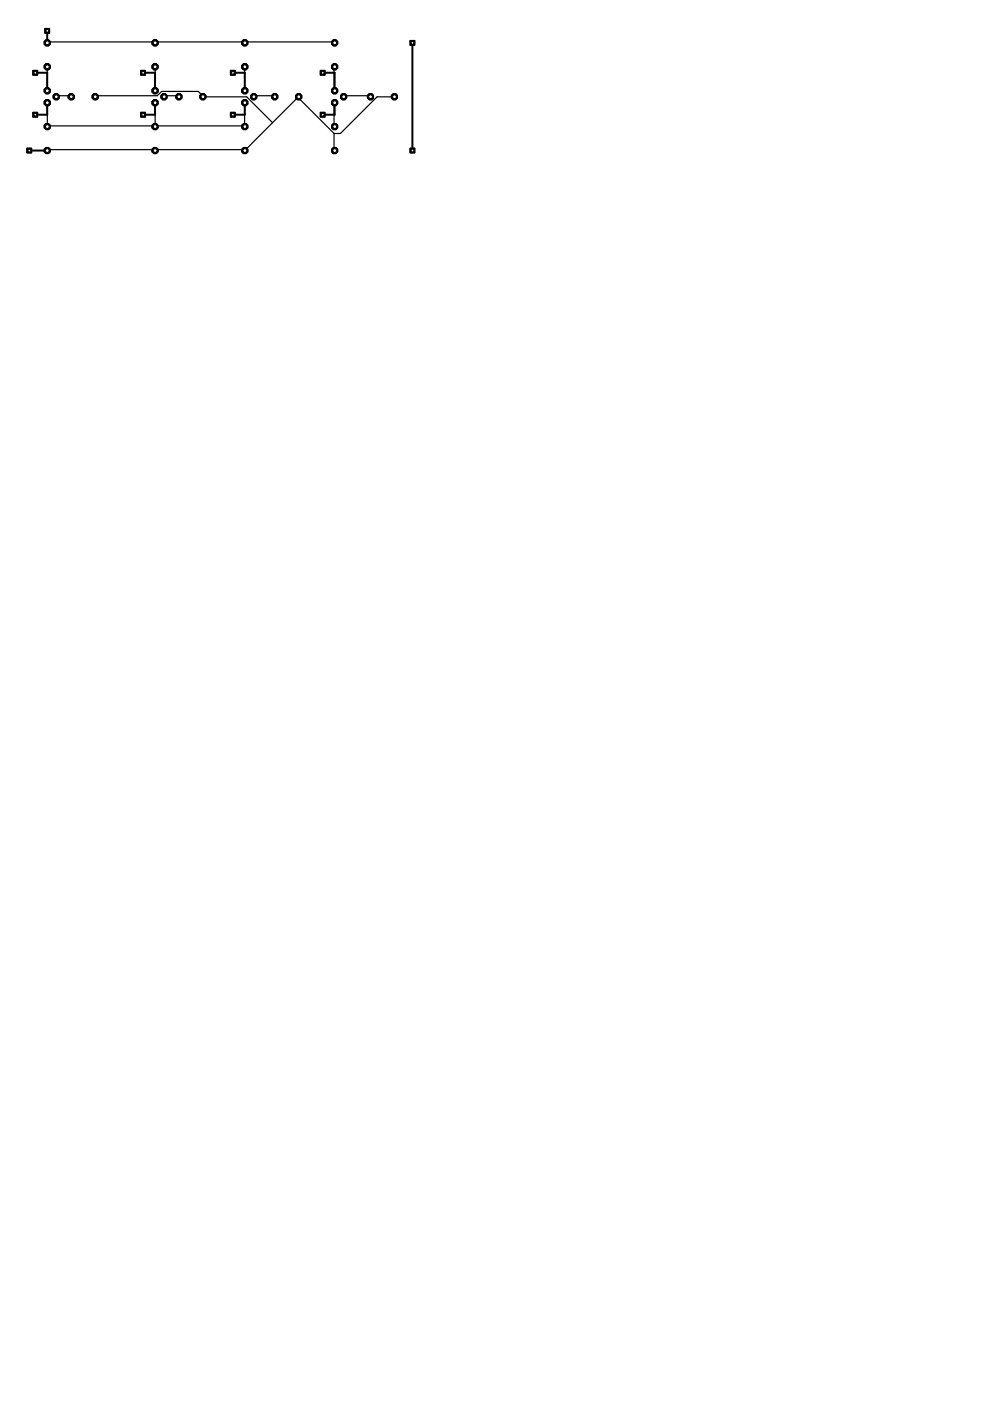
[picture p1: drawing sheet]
<svg xmlns="http://www.w3.org/2000/svg" width="210mm" height="297mm" viewBox="0 0 210 297" stroke-linecap="round" stroke-linejoin="round" font-family="sans-serif">
<g fill="none" stroke="#000" stroke-width=".25">
<path d="M10 14.2v5M10 9.1v-.2h22.7l.2 .2v-.2h19v.2l.2-.2h18.7l.2 .2M32.9 14.2v5M51.9 14.2v5M71 14.2l-.2 .2v4.8h.2M10 21.8v4.9M10 26.7h22.7l.2 .1v-.1M10 26.7v.1M11.9 20.5l.2-.2h3v.2M20.2 20.5l.1-.2h13l1-.9h7.7l1.2 1.1h9.1l5.5 5.5M32.9 21.8v4.9M32.9 26.7h19"/>
<path d="M34.8 20.5l.1-.2h3v.2M51.9 26.7v.1M51.9 21.8v4.9M53.8 20.5l.1-.2h4.4v.2M70.8 28.3v3.4l.2 .2M70.8 28.3l-7.3-7.3v-.5h-.2l-11.4 11.4v-.2h-19v.2l-.2-.2h-22.7v.2M71 21.8l-.2 .1v4.8l.2 .1M72.9 20.5v-.2h5.5l.1 .2M83.6 20.5h-3.7l-7.7 7.8h-1.4"/>
</g>
<circle cx="71" cy="9.1" r=".71" fill="#000" stroke="#000" stroke-width=".21"/>
<circle cx="71" cy="9.1" r=".4" fill="#fff" stroke="#000" stroke-width=".21"/>
<circle cx="71" cy="14.2" r=".71" fill="#000" stroke="#000" stroke-width=".21"/>
<circle cx="71" cy="14.2" r=".4" fill="#fff" stroke="#000" stroke-width=".21"/>
<circle cx="10" cy="31.9" r=".71" fill="#000" stroke="#000" stroke-width=".21"/>
<circle cx="10" cy="31.9" r=".4" fill="#fff" stroke="#000" stroke-width=".21"/>
<circle cx="10" cy="26.8" r=".71" fill="#000" stroke="#000" stroke-width=".21"/>
<circle cx="10" cy="26.8" r=".4" fill="#fff" stroke="#000" stroke-width=".21"/>
<circle cx="10" cy="9.1" r=".71" fill="#000" stroke="#000" stroke-width=".21"/>
<circle cx="10" cy="9.1" r=".4" fill="#fff" stroke="#000" stroke-width=".21"/>
<circle cx="10" cy="14.2" r=".71" fill="#000" stroke="#000" stroke-width=".21"/>
<circle cx="10" cy="14.2" r=".4" fill="#fff" stroke="#000" stroke-width=".21"/>
<circle cx="20.2" cy="20.5" r=".71" fill="#000" stroke="#000" stroke-width=".21"/>
<circle cx="20.2" cy="20.5" r=".4" fill="#fff" stroke="#000" stroke-width=".21"/>
<circle cx="15.1" cy="20.5" r=".71" fill="#000" stroke="#000" stroke-width=".21"/>
<circle cx="15.1" cy="20.5" r=".4" fill="#fff" stroke="#000" stroke-width=".21"/>
<circle cx="83.6" cy="20.5" r=".71" fill="#000" stroke="#000" stroke-width=".21"/>
<circle cx="83.7" cy="20.5" r=".4" fill="#fff" stroke="#000" stroke-width=".21"/>
<circle cx="78.5" cy="20.5" r=".71" fill="#000" stroke="#000" stroke-width=".21"/>
<circle cx="78.6" cy="20.5" r=".4" fill="#fff" stroke="#000" stroke-width=".21"/>
<circle cx="71" cy="31.9" r=".71" fill="#000" stroke="#000" stroke-width=".21"/>
<circle cx="71" cy="31.9" r=".4" fill="#fff" stroke="#000" stroke-width=".21"/>
<circle cx="71" cy="26.8" r=".71" fill="#000" stroke="#000" stroke-width=".21"/>
<circle cx="71" cy="26.8" r=".4" fill="#fff" stroke="#000" stroke-width=".21"/>
<circle cx="51.9" cy="9.1" r=".71" fill="#000" stroke="#000" stroke-width=".21"/>
<circle cx="51.9" cy="9.1" r=".4" fill="#fff" stroke="#000" stroke-width=".21"/>
<circle cx="51.9" cy="14.2" r=".71" fill="#000" stroke="#000" stroke-width=".21"/>
<circle cx="51.9" cy="14.2" r=".4" fill="#fff" stroke="#000" stroke-width=".21"/>
<circle cx="63.3" cy="20.5" r=".71" fill="#000" stroke="#000" stroke-width=".21"/>
<circle cx="63.4" cy="20.5" r=".4" fill="#fff" stroke="#000" stroke-width=".21"/>
<circle cx="58.3" cy="20.5" r=".71" fill="#000" stroke="#000" stroke-width=".21"/>
<circle cx="58.3" cy="20.5" r=".4" fill="#fff" stroke="#000" stroke-width=".21"/>
<circle cx="51.9" cy="31.9" r=".71" fill="#000" stroke="#000" stroke-width=".21"/>
<circle cx="51.9" cy="31.9" r=".4" fill="#fff" stroke="#000" stroke-width=".21"/>
<circle cx="51.9" cy="26.8" r=".71" fill="#000" stroke="#000" stroke-width=".21"/>
<circle cx="51.9" cy="26.8" r=".4" fill="#fff" stroke="#000" stroke-width=".21"/>
<circle cx="43" cy="20.5" r=".71" fill="#000" stroke="#000" stroke-width=".21"/>
<circle cx="43" cy="20.5" r=".4" fill="#fff" stroke="#000" stroke-width=".21"/>
<circle cx="37.9" cy="20.5" r=".71" fill="#000" stroke="#000" stroke-width=".21"/>
<circle cx="38" cy="20.5" r=".4" fill="#fff" stroke="#000" stroke-width=".21"/>
<circle cx="32.9" cy="9.1" r=".71" fill="#000" stroke="#000" stroke-width=".21"/>
<circle cx="32.9" cy="9.1" r=".4" fill="#fff" stroke="#000" stroke-width=".21"/>
<circle cx="32.9" cy="14.2" r=".71" fill="#000" stroke="#000" stroke-width=".21"/>
<circle cx="32.9" cy="14.2" r=".4" fill="#fff" stroke="#000" stroke-width=".21"/>
<circle cx="32.9" cy="31.9" r=".71" fill="#000" stroke="#000" stroke-width=".21"/>
<circle cx="32.9" cy="31.9" r=".4" fill="#fff" stroke="#000" stroke-width=".21"/>
<circle cx="32.9" cy="26.8" r=".71" fill="#000" stroke="#000" stroke-width=".21"/>
<circle cx="32.9" cy="26.8" r=".4" fill="#fff" stroke="#000" stroke-width=".21"/>
<circle cx="71" cy="19.2" r=".71" fill="#000" stroke="#000" stroke-width=".21"/>
<circle cx="71" cy="19.2" r=".4" fill="#fff" stroke="#000" stroke-width=".21"/>
<circle cx="72.9" cy="20.5" r=".71" fill="#000" stroke="#000" stroke-width=".21"/>
<circle cx="72.9" cy="20.5" r=".4" fill="#fff" stroke="#000" stroke-width=".21"/>
<circle cx="71" cy="21.8" r=".71" fill="#000" stroke="#000" stroke-width=".21"/>
<circle cx="71" cy="21.8" r=".4" fill="#fff" stroke="#000" stroke-width=".21"/>
<circle cx="51.9" cy="19.2" r=".71" fill="#000" stroke="#000" stroke-width=".21"/>
<circle cx="51.9" cy="19.2" r=".4" fill="#fff" stroke="#000" stroke-width=".21"/>
<circle cx="53.8" cy="20.5" r=".71" fill="#000" stroke="#000" stroke-width=".21"/>
<circle cx="53.8" cy="20.5" r=".4" fill="#fff" stroke="#000" stroke-width=".21"/>
<circle cx="51.9" cy="21.8" r=".71" fill="#000" stroke="#000" stroke-width=".21"/>
<circle cx="51.9" cy="21.8" r=".4" fill="#fff" stroke="#000" stroke-width=".21"/>
<circle cx="32.9" cy="19.2" r=".71" fill="#000" stroke="#000" stroke-width=".21"/>
<circle cx="32.9" cy="19.2" r=".4" fill="#fff" stroke="#000" stroke-width=".21"/>
<circle cx="34.8" cy="20.5" r=".71" fill="#000" stroke="#000" stroke-width=".21"/>
<circle cx="34.8" cy="20.5" r=".4" fill="#fff" stroke="#000" stroke-width=".21"/>
<circle cx="32.9" cy="21.8" r=".71" fill="#000" stroke="#000" stroke-width=".21"/>
<circle cx="32.9" cy="21.8" r=".4" fill="#fff" stroke="#000" stroke-width=".21"/>
<circle cx="10" cy="19.2" r=".71" fill="#000" stroke="#000" stroke-width=".21"/>
<circle cx="10" cy="19.2" r=".4" fill="#fff" stroke="#000" stroke-width=".21"/>
<circle cx="11.9" cy="20.5" r=".71" fill="#000" stroke="#000" stroke-width=".21"/>
<circle cx="11.9" cy="20.5" r=".4" fill="#fff" stroke="#000" stroke-width=".21"/>
<circle cx="10" cy="21.8" r=".71" fill="#000" stroke="#000" stroke-width=".21"/>
<circle cx="10" cy="21.8" r=".4" fill="#fff" stroke="#000" stroke-width=".21"/>
<path d="M67.9 14.9h1v1h-1z" fill="#000" stroke="#000" stroke-width=".21"/>
<circle cx="68.4" cy="15.4" r=".3" fill="#fff" stroke="#000" stroke-width=".21"/>
<path d="M48.9 14.9h1v1h-1z" fill="#000" stroke="#000" stroke-width=".21"/>
<circle cx="49.4" cy="15.4" r=".3" fill="#fff" stroke="#000" stroke-width=".21"/>
<path d="M29.8 14.9h1v1h-1z" fill="#000" stroke="#000" stroke-width=".21"/>
<circle cx="30.4" cy="15.4" r=".3" fill="#fff" stroke="#000" stroke-width=".21"/>
<path d="M7 14.9h1v1h-1z" fill="#000" stroke="#000" stroke-width=".21"/>
<circle cx="7.5" cy="15.4" r=".3" fill="#fff" stroke="#000" stroke-width=".21"/>
<path d="M67.9 23.8h1v1h-1z" fill="#000" stroke="#000" stroke-width=".21"/>
<circle cx="68.4" cy="24.3" r=".3" fill="#fff" stroke="#000" stroke-width=".21"/>
<path d="M7 23.8h1v1h-1z" fill="#000" stroke="#000" stroke-width=".21"/>
<circle cx="7.5" cy="24.3" r=".3" fill="#fff" stroke="#000" stroke-width=".21"/>
<path d="M29.8 23.8h1v1h-1z" fill="#000" stroke="#000" stroke-width=".21"/>
<circle cx="30.4" cy="24.3" r=".3" fill="#fff" stroke="#000" stroke-width=".21"/>
<path d="M48.9 23.8h1v1h-1z" fill="#000" stroke="#000" stroke-width=".21"/>
<circle cx="49.4" cy="24.3" r=".3" fill="#fff" stroke="#000" stroke-width=".21"/>
<path d="M86.9 8.6h1v1h-1z" fill="#000" stroke="#000" stroke-width=".21"/>
<circle cx="87.5" cy="9.1" r=".3" fill="#fff" stroke="#000" stroke-width=".21"/>
<path d="M86.9 31.4h1v1h-1z" fill="#000" stroke="#000" stroke-width=".21"/>
<circle cx="87.5" cy="31.9" r=".3" fill="#fff" stroke="#000" stroke-width=".21"/>
<path d="M9.5 6h1v1h-1z" fill="#000" stroke="#000" stroke-width=".21"/>
<circle cx="10" cy="6.5" r=".3" fill="#fff" stroke="#000" stroke-width=".21"/>
<path d="M5.7 31.4h1v1h-1z" fill="#000" stroke="#000" stroke-width=".21"/>
<circle cx="6.2" cy="31.9" r=".3" fill="#fff" stroke="#000" stroke-width=".21"/>
<path d="M7.5 15.4h2.5v3.8M10 6.5v2.6M30.3 15.4h2.6v3.8M49.4 15.4h2.5v3.8M68.4 15.4h2.6v3.8M87.4 9.1v22.8M6.2 31.9h3.8M10 21.8v2.5h-2.5M32.9 21.8v2.5h-2.6M51.9 21.8v2.5h-2.5M71 21.8v2.5h-2.6" fill="none" stroke="#000" stroke-width=".42"/>
<circle cx="71" cy="9.1" r=".71" fill="#000" stroke="#000" stroke-width=".21"/>
<circle cx="71" cy="9.1" r=".4" fill="#fff" stroke="#000" stroke-width=".21"/>
<circle cx="71" cy="14.2" r=".71" fill="#000" stroke="#000" stroke-width=".21"/>
<circle cx="71" cy="14.2" r=".4" fill="#fff" stroke="#000" stroke-width=".21"/>
<circle cx="10" cy="31.9" r=".71" fill="#000" stroke="#000" stroke-width=".21"/>
<circle cx="10" cy="31.9" r=".4" fill="#fff" stroke="#000" stroke-width=".21"/>
<circle cx="10" cy="26.8" r=".71" fill="#000" stroke="#000" stroke-width=".21"/>
<circle cx="10" cy="26.8" r=".4" fill="#fff" stroke="#000" stroke-width=".21"/>
<circle cx="10" cy="9.1" r=".71" fill="#000" stroke="#000" stroke-width=".21"/>
<circle cx="10" cy="9.1" r=".4" fill="#fff" stroke="#000" stroke-width=".21"/>
<circle cx="10" cy="14.2" r=".71" fill="#000" stroke="#000" stroke-width=".21"/>
<circle cx="10" cy="14.2" r=".4" fill="#fff" stroke="#000" stroke-width=".21"/>
<circle cx="20.2" cy="20.5" r=".71" fill="#000" stroke="#000" stroke-width=".21"/>
<circle cx="20.2" cy="20.5" r=".4" fill="#fff" stroke="#000" stroke-width=".21"/>
<circle cx="15.1" cy="20.5" r=".71" fill="#000" stroke="#000" stroke-width=".21"/>
<circle cx="15.1" cy="20.5" r=".4" fill="#fff" stroke="#000" stroke-width=".21"/>
<circle cx="83.6" cy="20.5" r=".71" fill="#000" stroke="#000" stroke-width=".21"/>
<circle cx="83.7" cy="20.5" r=".4" fill="#fff" stroke="#000" stroke-width=".21"/>
<circle cx="78.5" cy="20.5" r=".71" fill="#000" stroke="#000" stroke-width=".21"/>
<circle cx="78.6" cy="20.5" r=".4" fill="#fff" stroke="#000" stroke-width=".21"/>
<circle cx="71" cy="31.9" r=".71" fill="#000" stroke="#000" stroke-width=".21"/>
<circle cx="71" cy="31.9" r=".4" fill="#fff" stroke="#000" stroke-width=".21"/>
<circle cx="71" cy="26.8" r=".71" fill="#000" stroke="#000" stroke-width=".21"/>
<circle cx="71" cy="26.8" r=".4" fill="#fff" stroke="#000" stroke-width=".21"/>
<circle cx="51.9" cy="9.1" r=".71" fill="#000" stroke="#000" stroke-width=".21"/>
<circle cx="51.9" cy="9.1" r=".4" fill="#fff" stroke="#000" stroke-width=".21"/>
<circle cx="51.9" cy="14.2" r=".71" fill="#000" stroke="#000" stroke-width=".21"/>
<circle cx="51.9" cy="14.2" r=".4" fill="#fff" stroke="#000" stroke-width=".21"/>
<circle cx="63.3" cy="20.5" r=".71" fill="#000" stroke="#000" stroke-width=".21"/>
<circle cx="63.4" cy="20.5" r=".4" fill="#fff" stroke="#000" stroke-width=".21"/>
<circle cx="58.3" cy="20.5" r=".71" fill="#000" stroke="#000" stroke-width=".21"/>
<circle cx="58.3" cy="20.5" r=".4" fill="#fff" stroke="#000" stroke-width=".21"/>
<circle cx="51.9" cy="31.9" r=".71" fill="#000" stroke="#000" stroke-width=".21"/>
<circle cx="51.9" cy="31.9" r=".4" fill="#fff" stroke="#000" stroke-width=".21"/>
<circle cx="51.9" cy="26.8" r=".71" fill="#000" stroke="#000" stroke-width=".21"/>
<circle cx="51.9" cy="26.8" r=".4" fill="#fff" stroke="#000" stroke-width=".21"/>
<circle cx="43" cy="20.5" r=".71" fill="#000" stroke="#000" stroke-width=".21"/>
<circle cx="43" cy="20.5" r=".4" fill="#fff" stroke="#000" stroke-width=".21"/>
<circle cx="37.9" cy="20.5" r=".71" fill="#000" stroke="#000" stroke-width=".21"/>
<circle cx="38" cy="20.5" r=".4" fill="#fff" stroke="#000" stroke-width=".21"/>
<circle cx="32.9" cy="9.1" r=".71" fill="#000" stroke="#000" stroke-width=".21"/>
<circle cx="32.9" cy="9.1" r=".4" fill="#fff" stroke="#000" stroke-width=".21"/>
<circle cx="32.9" cy="14.2" r=".71" fill="#000" stroke="#000" stroke-width=".21"/>
<circle cx="32.9" cy="14.2" r=".4" fill="#fff" stroke="#000" stroke-width=".21"/>
<circle cx="32.9" cy="31.9" r=".71" fill="#000" stroke="#000" stroke-width=".21"/>
<circle cx="32.9" cy="31.9" r=".4" fill="#fff" stroke="#000" stroke-width=".21"/>
<circle cx="32.9" cy="26.8" r=".71" fill="#000" stroke="#000" stroke-width=".21"/>
<circle cx="32.9" cy="26.8" r=".4" fill="#fff" stroke="#000" stroke-width=".21"/>
<circle cx="71" cy="19.2" r=".71" fill="#000" stroke="#000" stroke-width=".21"/>
<circle cx="71" cy="19.2" r=".4" fill="#fff" stroke="#000" stroke-width=".21"/>
<circle cx="72.9" cy="20.5" r=".71" fill="#000" stroke="#000" stroke-width=".21"/>
<circle cx="72.9" cy="20.5" r=".4" fill="#fff" stroke="#000" stroke-width=".21"/>
<circle cx="71" cy="21.8" r=".71" fill="#000" stroke="#000" stroke-width=".21"/>
<circle cx="71" cy="21.8" r=".4" fill="#fff" stroke="#000" stroke-width=".21"/>
<circle cx="51.9" cy="19.2" r=".71" fill="#000" stroke="#000" stroke-width=".21"/>
<circle cx="51.9" cy="19.2" r=".4" fill="#fff" stroke="#000" stroke-width=".21"/>
<circle cx="53.8" cy="20.5" r=".71" fill="#000" stroke="#000" stroke-width=".21"/>
<circle cx="53.8" cy="20.5" r=".4" fill="#fff" stroke="#000" stroke-width=".21"/>
<circle cx="51.9" cy="21.8" r=".71" fill="#000" stroke="#000" stroke-width=".21"/>
<circle cx="51.9" cy="21.8" r=".4" fill="#fff" stroke="#000" stroke-width=".21"/>
<circle cx="32.9" cy="19.2" r=".71" fill="#000" stroke="#000" stroke-width=".21"/>
<circle cx="32.9" cy="19.2" r=".4" fill="#fff" stroke="#000" stroke-width=".21"/>
<circle cx="34.8" cy="20.5" r=".71" fill="#000" stroke="#000" stroke-width=".21"/>
<circle cx="34.8" cy="20.5" r=".4" fill="#fff" stroke="#000" stroke-width=".21"/>
<circle cx="32.9" cy="21.8" r=".71" fill="#000" stroke="#000" stroke-width=".21"/>
<circle cx="32.9" cy="21.8" r=".4" fill="#fff" stroke="#000" stroke-width=".21"/>
<circle cx="10" cy="19.2" r=".71" fill="#000" stroke="#000" stroke-width=".21"/>
<circle cx="10" cy="19.2" r=".4" fill="#fff" stroke="#000" stroke-width=".21"/>
<circle cx="11.9" cy="20.5" r=".71" fill="#000" stroke="#000" stroke-width=".21"/>
<circle cx="11.9" cy="20.5" r=".4" fill="#fff" stroke="#000" stroke-width=".21"/>
<circle cx="10" cy="21.8" r=".71" fill="#000" stroke="#000" stroke-width=".21"/>
<circle cx="10" cy="21.8" r=".4" fill="#fff" stroke="#000" stroke-width=".21"/>
<path d="M67.9 14.9h1v1h-1z" fill="#000" stroke="#000" stroke-width=".21"/>
<circle cx="68.4" cy="15.4" r=".3" fill="#fff" stroke="#000" stroke-width=".21"/>
<path d="M48.9 14.9h1v1h-1z" fill="#000" stroke="#000" stroke-width=".21"/>
<circle cx="49.4" cy="15.4" r=".3" fill="#fff" stroke="#000" stroke-width=".21"/>
<path d="M29.8 14.9h1v1h-1z" fill="#000" stroke="#000" stroke-width=".21"/>
<circle cx="30.4" cy="15.4" r=".3" fill="#fff" stroke="#000" stroke-width=".21"/>
<path d="M7 14.9h1v1h-1z" fill="#000" stroke="#000" stroke-width=".21"/>
<circle cx="7.5" cy="15.4" r=".3" fill="#fff" stroke="#000" stroke-width=".21"/>
<path d="M67.9 23.8h1v1h-1z" fill="#000" stroke="#000" stroke-width=".21"/>
<circle cx="68.4" cy="24.3" r=".3" fill="#fff" stroke="#000" stroke-width=".21"/>
<path d="M7 23.8h1v1h-1z" fill="#000" stroke="#000" stroke-width=".21"/>
<circle cx="7.5" cy="24.3" r=".3" fill="#fff" stroke="#000" stroke-width=".21"/>
<path d="M29.8 23.8h1v1h-1z" fill="#000" stroke="#000" stroke-width=".21"/>
<circle cx="30.4" cy="24.3" r=".3" fill="#fff" stroke="#000" stroke-width=".21"/>
<path d="M48.9 23.8h1v1h-1z" fill="#000" stroke="#000" stroke-width=".21"/>
<circle cx="49.4" cy="24.3" r=".3" fill="#fff" stroke="#000" stroke-width=".21"/>
<path d="M86.9 8.6h1v1h-1z" fill="#000" stroke="#000" stroke-width=".21"/>
<circle cx="87.5" cy="9.1" r=".3" fill="#fff" stroke="#000" stroke-width=".21"/>
<path d="M86.9 31.4h1v1h-1z" fill="#000" stroke="#000" stroke-width=".21"/>
<circle cx="87.5" cy="31.9" r=".3" fill="#fff" stroke="#000" stroke-width=".21"/>
<path d="M9.5 6h1v1h-1z" fill="#000" stroke="#000" stroke-width=".21"/>
<circle cx="10" cy="6.5" r=".3" fill="#fff" stroke="#000" stroke-width=".21"/>
<path d="M5.7 31.4h1v1h-1z" fill="#000" stroke="#000" stroke-width=".21"/>
<circle cx="6.2" cy="31.9" r=".3" fill="#fff" stroke="#000" stroke-width=".21"/>
</svg>
